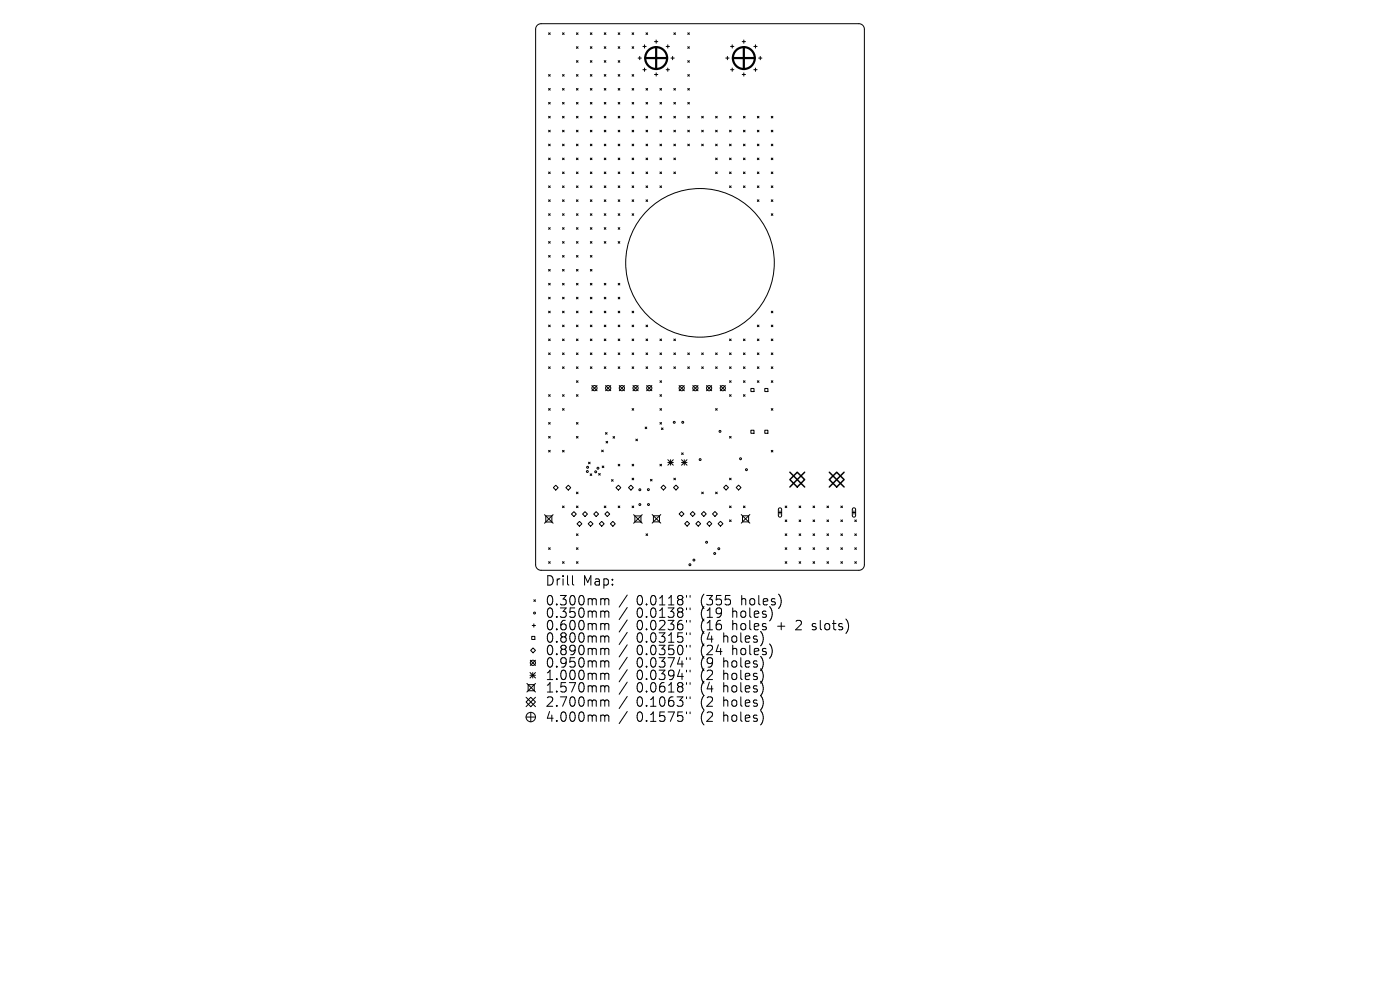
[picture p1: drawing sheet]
<svg xmlns="http://www.w3.org/2000/svg" width="297mm" height="210mm" viewBox="0 0 297 210" stroke-linecap="round" stroke-linejoin="round" font-family="sans-serif">
<defs><g id="words">
<g font-size="2.8">
<text x="115.6" y="124.5">Drill</text>
<text x="123.6" y="124.5">Map:</text>
<text x="115.6" y="128.7">0.300mm</text>
<text x="115.6" y="131.3">0.350mm</text>
<text x="135" y="128.7">0.0118&quot;</text>
<text x="135" y="131.3">0.0138&quot;</text>
<text x="148.8" y="128.7">(355</text>
<text x="148.8" y="131.3">(19</text>
<text x="155.6" y="131.3">holes)</text>
<text x="157.5" y="128.7">holes)</text>
<text x="115.6" y="134">0.600mm</text>
<text x="115.6" y="136.6">0.800mm</text>
<text x="135" y="134">0.0236&quot;</text>
<text x="135" y="136.6">0.0315&quot;</text>
<text x="148.8" y="134">(16</text>
<text x="148.8" y="136.6">(4</text>
<text x="153.7" y="136.6">holes)</text>
<text x="155.6" y="134">holes</text>
<text x="165.4" y="134">+</text>
<text x="169.6" y="134">2</text>
<text x="173.2" y="134">slots)</text>
<text x="115.6" y="139.3">0.890mm</text>
<text x="115.6" y="141.9">0.950mm</text>
<text x="135" y="139.3">0.0350&quot;</text>
<text x="135" y="141.9">0.0374&quot;</text>
<text x="148.8" y="139.3">(24</text>
<text x="148.8" y="141.9">(9</text>
<text x="153.7" y="141.9">holes)</text>
<text x="155.6" y="139.3">holes)</text>
<text x="115.6" y="144.5">1.000mm</text>
<text x="115.6" y="147.2">1.570mm</text>
<text x="135" y="144.5">0.0394&quot;</text>
<text x="135" y="147.2">0.0618&quot;</text>
<text x="148.8" y="144.5">(2</text>
<text x="148.8" y="147.2">(4</text>
<text x="153.7" y="144.5">holes)</text>
<text x="153.7" y="147.2">holes)</text>
<text x="115.6" y="150.2">2.700mm</text>
<text x="115.6" y="153.4">4.000mm</text>
<text x="135" y="150.2">0.1063&quot;</text>
<text x="135" y="153.4">0.1575&quot;</text>
<text x="148.8" y="150.2">(2</text>
<text x="148.8" y="153.4">(2</text>
<text x="153.7" y="150.2">holes)</text>
<text x="153.7" y="153.4">holes)</text>
</g>
</g></defs>
<g fill="none" stroke="#000" stroke-width=".21">
<path d="M114 5.4l.8-.4h67.4a1.16 1.16 0 0 1 1.2 1.2v113.6a1.16 1.16 0 0 1-1.2 1.2h-67.4a1.16 1.16 0 0 1-1.2-1.2v-113.6zM116.4 7l.3 .3M116.4 15.8l.3 .4M116.4 18.8l.3 .3M116.7 7l-.3 .3M116.7 15.8l-.3 .4M116.7 18.8l-.3 .3M119.3 18.8l.4 .3M119.3 7l.4 .3M119.3 15.8l.4 .4M119.7 15.8l-.4 .4M119.7 18.8l-.4 .3"/>
<path d="M119.7 7l-.4 .3M122.3 9.9l.3 .4M122.3 7l.3 .3M122.3 12.9l.3 .3M122.3 15.8l.3 .4M122.3 18.8l.3 .3M122.6 9.9l-.3 .4M122.6 12.9l-.3 .3M122.6 15.8l-.3 .4M122.6 7l-.3 .3M122.6 18.8l-.3 .3M125.2 12.9l.4 .3"/>
<path d="M125.2 9.9l.4 .4M125.2 15.8l.4 .4M125.2 18.8l.4 .3M125.2 7l.4 .3M125.6 7l-.4 .3M125.6 9.9l-.4 .4M125.6 12.9l-.4 .3M125.6 18.8l-.4 .3M125.6 15.8l-.4 .4M128.2 15.8l.3 .4M128.2 12.9l.3 .3M128.2 18.8l.3 .3"/>
<path d="M128.2 9.9l.3 .4M128.2 7l.3 .3M128.5 7l-.3 .3M128.5 9.9l-.3 .4M128.5 15.8l-.3 .4M128.5 18.8l-.3 .3M128.5 12.9l-.3 .3M131.1 15.8l.4 .4M131.1 12.9l.4 .3M131.1 9.9l.4 .4M131.1 7l.4 .3M131.1 18.8l.4 .3"/>
<path d="M131.5 7l-.4 .3M131.5 12.9l-.4 .3M131.5 15.8l-.4 .4M131.5 18.8l-.4 .3M131.5 9.9l-.4 .4M134.1 18.8l.3 .3M134.1 15.8l.3 .4M134.1 9.9l.3 .4M134.1 7l.3 .3M134.4 9.9l-.3 .4M134.4 15.8l-.3 .4M134.4 18.8l-.3 .3"/>
<path d="M134.4 7l-.3 .3M135.4 12.3h.7M135.7 12v.7M136.4 9.9h.7M136.4 14.8h.7M136.7 9.5v.7M136.7 14.4v.7M137 18.8l.4 .3M137 7l.4 .3M137.4 7l-.4 .3M137.4 18.8l-.4 .3M138.9 8.8h.7"/>
<path d="M138.9 15.8h.7M139.2 8.5v.7M139.2 15.5v.7M140 18.8l.3 .3M140.3 18.8l-.3 .3M141.3 9.9h.7M141.3 14.8h.7M141.7 9.5v.7M141.7 14.4v.7M142.3 12.3h.7M142.7 12v.7M143 18.8l.3 .3"/>
<path d="M143 7l.3 .3M143.3 7l-.3 .3M143.3 18.8l-.3 .3M145.9 18.8l.4 .3M145.9 9.9l.4 .4M145.9 7l.4 .3M145.9 12.9l.4 .3M145.9 15.8l.4 .4M146.3 7l-.4 .3M146.3 9.9l-.4 .4M146.3 12.9l-.4 .3M146.3 15.8l-.4 .4"/>
<path d="M146.3 18.8l-.4 .3M154 12.3h.7M154.3 12v.7M155 9.9h.7M155 14.8h.7M155.3 9.5v.7M155.3 14.4v.7M157.5 8.8h.6M157.5 15.8h.6M157.8 8.5v.7M157.8 15.5v.7M159.9 9.9h.7"/>
<path d="M159.9 14.8h.7M160.3 9.5v.7M160.3 14.4v.7M160.9 12.3h.7M161.3 12v.7M116.4 21.7l.3 .4M116.4 24.7l.3 .3M116.4 27.6l.3 .4M116.4 30.6l.3 .3M116.4 33.5l.3 .4M116.4 36.5l.3 .3M116.4 39.4l.3 .4"/>
<path d="M116.7 21.7l-.3 .4M116.7 24.7l-.3 .3M116.7 27.6l-.3 .4M116.7 30.6l-.3 .3M116.7 33.5l-.3 .4M116.7 36.5l-.3 .3M116.7 39.4l-.3 .4M119.3 21.7l.4 .4M119.3 24.7l.4 .3M119.3 27.6l.4 .4M119.3 30.6l.4 .3M119.3 33.5l.4 .4"/>
<path d="M119.3 36.5l.4 .3M119.3 39.4l.4 .4M119.7 21.7l-.4 .4M119.7 24.7l-.4 .3M119.7 27.6l-.4 .4M119.7 30.6l-.4 .3M119.7 33.5l-.4 .4M119.7 36.5l-.4 .3M119.7 39.4l-.4 .4M122.3 21.7l.3 .4M122.3 24.7l.3 .3M122.3 27.6l.3 .4"/>
<path d="M122.3 30.6l.3 .3M122.3 36.5l.3 .3M122.3 39.4l.3 .4M122.3 33.5l.3 .4M122.6 21.7l-.3 .4M122.6 24.7l-.3 .3M122.6 27.6l-.3 .4M122.6 30.6l-.3 .3M122.6 33.5l-.3 .4M122.6 36.5l-.3 .3M122.6 39.4l-.3 .4M125.2 24.7l.4 .3"/>
<path d="M125.2 27.6l.4 .4M125.2 30.6l.4 .3M125.2 33.5l.4 .4M125.2 39.4l.4 .4M125.2 21.7l.4 .4M125.2 36.5l.4 .3M125.6 21.7l-.4 .4M125.6 24.7l-.4 .3M125.6 27.6l-.4 .4M125.6 30.6l-.4 .3M125.6 33.5l-.4 .4M125.6 36.5l-.4 .3"/>
<path d="M125.6 39.4l-.4 .4M128.2 27.6l.3 .4M128.2 33.5l.3 .4M128.2 36.5l.3 .3M128.2 21.7l.3 .4M128.2 24.7l.3 .3M128.2 39.4l.3 .4M128.2 30.6l.3 .3M128.5 21.7l-.3 .4M128.5 24.7l-.3 .3M128.5 27.6l-.3 .4M128.5 30.6l-.3 .3"/>
<path d="M128.5 33.5l-.3 .4M128.5 36.5l-.3 .3M128.5 39.4l-.3 .4M131.1 30.6l.4 .3M131.1 36.5l.4 .3M131.1 21.7l.4 .4M131.1 24.7l.4 .3M131.1 27.6l.4 .4M131.1 33.5l.4 .4M131.1 39.4l.4 .4M131.5 21.7l-.4 .4M131.5 24.7l-.4 .3"/>
<path d="M131.5 27.6l-.4 .4M131.5 30.6l-.4 .3M131.5 33.5l-.4 .4M131.5 36.5l-.4 .3M131.5 39.4l-.4 .4M134.1 33.5l.3 .4M134.1 39.4l.3 .4M134.1 24.7l.3 .3M134.1 30.6l.3 .3M134.1 36.5l.3 .3M134.1 21.7l.3 .4M134.1 27.6l.3 .4"/>
<path d="M134.4 21.7l-.3 .4M134.4 24.7l-.3 .3M134.4 27.6l-.3 .4M134.4 30.6l-.3 .3M134.4 33.5l-.3 .4M134.4 36.5l-.3 .3M134.4 39.4l-.3 .4M137 36.5l.4 .3M137 21.7l.4 .4M137 27.6l.4 .4M137 33.5l.4 .4M137 39.4l.4 .4"/>
<path d="M137 24.7l.4 .3M137 30.6l.4 .3M137.4 21.7l-.4 .4M137.4 24.7l-.4 .3M137.4 27.6l-.4 .4M137.4 30.6l-.4 .3M137.4 33.5l-.4 .4M137.4 36.5l-.4 .3M137.4 39.4l-.4 .4M140 24.7l.3 .3M140 30.6l.3 .3M140 36.5l.3 .3"/>
<path d="M140 21.7l.3 .4M140 27.6l.3 .4M140 33.5l.3 .4M140 39.4l.3 .4M140.3 21.7l-.3 .4M140.3 24.7l-.3 .3M140.3 27.6l-.3 .4M140.3 30.6l-.3 .3M140.3 36.5l-.3 .3M140.3 39.4l-.3 .4M140.3 33.5l-.3 .4M143 33.5l.3 .4"/>
<path d="M143 24.7l.3 .3M143 30.6l.3 .3M143 36.5l.3 .3M143 21.7l.3 .4M143 27.6l.3 .4M143.3 21.7l-.3 .4M143.3 24.7l-.3 .3M143.3 27.6l-.3 .4M143.3 33.5l-.3 .4M143.3 36.5l-.3 .3M143.3 30.6l-.3 .3M145.9 27.6l.4 .4"/>
<path d="M145.9 21.7l.4 .4M145.9 24.7l.4 .3M145.9 30.6l.4 .3M146.3 21.7l-.4 .4M146.3 24.7l-.4 .3M146.3 30.6l-.4 .3M146.3 27.6l-.4 .4M148.9 30.6l.3 .3M148.9 27.6l.3 .4M148.9 24.7l.3 .3M149.2 27.6l-.3 .4M149.2 30.6l-.3 .3"/>
<path d="M149.2 24.7l-.3 .3M151.8 24.7l.4 .3M151.8 30.6l.4 .3M151.8 36.5l.4 .3M151.8 27.6l.4 .4M151.8 33.5l.4 .4M152.2 24.7l-.4 .3M152.2 27.6l-.4 .4M152.2 33.5l-.4 .4M152.2 36.5l-.4 .3M152.2 30.6l-.4 .3M154.8 27.6l.3 .4"/>
<path d="M154.8 33.5l.3 .4M154.8 39.4l.3 .4M154.8 24.7l.3 .3M154.8 30.6l.3 .3M154.8 36.5l.3 .3M155.1 24.7l-.3 .3M155.1 30.6l-.3 .3M155.1 33.5l-.3 .4M155.1 36.5l-.3 .3M155.1 39.4l-.3 .4M155.1 27.6l-.3 .4M157.7 30.6l.4 .3"/>
<path d="M157.7 36.5l.4 .3M157.7 27.6l.4 .4M157.7 33.5l.4 .4M157.7 39.4l.4 .4M157.7 24.7l.4 .3M158.1 27.6l-.4 .4M158.1 30.6l-.4 .3M158.1 33.5l-.4 .4M158.1 36.5l-.4 .3M158.1 39.4l-.4 .4M158.1 24.7l-.4 .3M160.7 39.4l.3 .4"/>
<path d="M160.7 24.7l.3 .3M160.7 30.6l.3 .3M160.7 36.5l.3 .3M160.7 27.6l.3 .4M160.7 33.5l.3 .4M161 24.7l-.3 .3M161 27.6l-.3 .4M161 30.6l-.3 .3M161 33.5l-.3 .4M161 39.4l-.3 .4M161 36.5l-.3 .3M163.6 27.6l.4 .4"/>
<path d="M163.6 33.5l.4 .4M163.6 39.4l.4 .4M163.6 30.6l.4 .3M163.6 36.5l.4 .3M163.6 24.7l.4 .3M164 24.7l-.4 .3M164 27.6l-.4 .4M164 30.6l-.4 .3M164 36.5l-.4 .3M164 39.4l-.4 .4M164 33.5l-.4 .4M116.4 42.4l.3 .3"/>
<path d="M116.4 45.3l.3 .4M116.4 48.3l.3 .3M116.4 51.2l.3 .4M116.4 54.2l.3 .3M116.4 57.1l.3 .4M116.7 42.4l-.3 .3M116.7 45.3l-.3 .4M116.7 48.3l-.3 .3M116.7 51.2l-.3 .4M116.7 54.2l-.3 .3M116.7 57.1l-.3 .4M119.3 42.4l.4 .3"/>
<path d="M119.3 48.3l.4 .3M119.3 51.2l.4 .4M119.3 54.2l.4 .3M119.3 57.1l.4 .4M119.3 45.3l.4 .4M119.7 42.4l-.4 .3M119.7 45.3l-.4 .4M119.7 48.3l-.4 .3M119.7 51.2l-.4 .4M119.7 54.2l-.4 .3M119.7 57.1l-.4 .4M122.3 42.4l.3 .3"/>
<path d="M122.3 45.3l.3 .4M122.3 51.2l.3 .4M122.3 57.1l.3 .4M122.3 48.3l.3 .3M122.3 54.2l.3 .3M122.6 42.4l-.3 .3M122.6 45.3l-.3 .4M122.6 48.3l-.3 .3M122.6 51.2l-.3 .4M122.6 54.2l-.3 .3M122.6 57.1l-.3 .4M125.2 45.3l.4 .4"/>
<path d="M125.2 48.3l.4 .3M125.2 54.2l.4 .3M125.2 51.2l.4 .4M125.2 57.1l.4 .4M125.2 42.4l.4 .3M125.6 42.4l-.4 .3M125.6 45.3l-.4 .4M125.6 48.3l-.4 .3M125.6 51.2l-.4 .4M125.6 54.2l-.4 .3M125.6 57.1l-.4 .4M128.2 42.4l.3 .3"/>
<path d="M128.2 48.3l.3 .3M128.2 51.2l.3 .4M128.2 45.3l.3 .4M128.5 42.4l-.3 .3M128.5 45.3l-.3 .4M128.5 48.3l-.3 .3M128.5 51.2l-.3 .4M131.1 45.3l.4 .4M131.1 51.2l.4 .4M131.1 42.4l.4 .3M131.1 48.3l.4 .3M131.5 42.4l-.4 .3"/>
<path d="M131.5 45.3l-.4 .4M131.5 48.3l-.4 .3M131.5 51.2l-.4 .4M134.1 45.3l.3 .4M134.1 42.4l.3 .3M134.4 42.4l-.3 .3M134.4 45.3l-.3 .4M137 42.4l.4 .3M137.4 42.4l-.4 .3M160.7 42.4l.3 .3M161 42.4l-.3 .3M163.6 45.3l.4 .4"/>
<path d="M163.6 42.4l.4 .3M164 45.3l-.4 .4M164 42.4l-.4 .3M116.4 60.1l.3 .4M116.4 63.1l.3 .3M116.4 66l.3 .4M116.4 69l.3 .3M116.4 71.9l.3 .4M116.4 74.9l.3 .3M116.4 77.8l.3 .4M116.7 60.1l-.3 .4M116.7 63.1l-.3 .3"/>
<path d="M116.7 66l-.3 .4M116.7 69l-.3 .3M116.7 71.9l-.3 .4M116.7 74.9l-.3 .3M116.7 77.8l-.3 .4M119.3 60.1l.4 .4M119.3 63.1l.4 .3M119.3 69l.4 .3M119.3 71.9l.4 .4M119.3 74.9l.4 .3M119.3 77.8l.4 .4M119.3 66l.4 .4"/>
<path d="M119.7 60.1l-.4 .4M119.7 63.1l-.4 .3M119.7 66l-.4 .4M119.7 69l-.4 .3M119.7 71.9l-.4 .4M119.7 74.9l-.4 .3M119.7 77.8l-.4 .4M122.3 60.1l.3 .4M122.3 63.1l.3 .3M122.3 66l.3 .4M122.3 71.9l.3 .4M122.3 74.9l.3 .3"/>
<path d="M122.3 77.8l.3 .4M122.3 69l.3 .3M122.6 60.1l-.3 .4M122.6 63.1l-.3 .3M122.6 66l-.3 .4M122.6 69l-.3 .3M122.6 71.9l-.3 .4M122.6 77.8l-.3 .4M122.6 74.9l-.3 .3M125.2 60.1l.4 .4M125.2 63.1l.4 .3M125.2 66l.4 .4"/>
<path d="M125.2 69l.4 .3M125.2 74.9l.4 .3M125.2 71.9l.4 .4M125.2 77.8l.4 .4M125.6 60.1l-.4 .4M125.6 63.1l-.4 .3M125.6 66l-.4 .4M125.6 69l-.4 .3M125.6 74.9l-.4 .3M125.6 77.8l-.4 .4M125.6 71.9l-.4 .4M128.2 63.1l.3 .3"/>
<path d="M128.2 69l.3 .3M128.2 71.9l.3 .4M128.2 77.8l.3 .4M128.2 74.9l.3 .3M128.2 60.1l.3 .4M128.2 66l.3 .4M128.5 60.1l-.3 .4M128.5 63.1l-.3 .3M128.5 66l-.3 .4M128.5 71.9l-.3 .4M128.5 74.9l-.3 .3M128.5 77.8l-.3 .4"/>
<path d="M128.5 69l-.3 .3M131.1 60.1l.4 .4M131.1 66l.4 .4M131.1 71.9l.4 .4M131.1 77.8l.4 .4M131.1 63.1l.4 .3M131.1 69l.4 .3M131.1 74.9l.4 .3M131.5 60.1l-.4 .4M131.5 63.1l-.4 .3M131.5 69l-.4 .3M131.5 71.9l-.4 .4"/>
<path d="M131.5 74.9l-.4 .3M131.5 77.8l-.4 .4M131.5 66l-.4 .4M134.1 69l.3 .3M134.1 74.9l.3 .3M134.1 66l.3 .4M134.1 71.9l.3 .4M134.1 77.8l.3 .4M134.4 66l-.3 .4M134.4 69l-.3 .3M134.4 71.9l-.3 .4M134.4 74.9l-.3 .3"/>
<path d="M134.4 77.8l-.3 .4M137 71.9l.4 .4M137 77.8l.4 .4M137 69l.4 .3M137 74.9l.4 .3M137.4 69l-.4 .3M137.4 71.9l-.4 .4M137.4 74.9l-.4 .3M137.4 77.8l-.4 .4M140 71.9l.3 .4M140 77.8l.3 .4M140 74.9l.3 .3"/>
<path d="M140.3 71.9l-.3 .4M140.3 74.9l-.3 .3M140.3 77.8l-.3 .4M143 74.9l.3 .3M143 77.8l.3 .4M143 71.9l.3 .4M143.3 71.9l-.3 .4M143.3 77.8l-.3 .4M143.3 74.9l-.3 .3M145.9 77.8l.4 .4M145.9 74.9l.4 .3M146.3 74.9l-.4 .3"/>
<path d="M146.3 77.8l-.4 .4M148.9 77.8l.3 .4M148.9 74.9l.3 .3M149.2 77.8l-.3 .4M149.2 74.9l-.3 .3M151.8 77.8l.4 .4M151.8 74.9l.4 .3M152.2 74.9l-.4 .3M152.2 77.8l-.4 .4M154.8 77.8l.3 .4M154.8 71.9l.3 .4M154.8 74.9l.3 .3"/>
<path d="M155.1 71.9l-.3 .4M155.1 74.9l-.3 .3M155.1 77.8l-.3 .4M157.7 74.9l.4 .3M157.7 77.8l.4 .4M157.7 71.9l.4 .4M158.1 77.8l-.4 .4M158.1 71.9l-.4 .4M158.1 74.9l-.4 .3M160.7 77.8l.3 .4M160.7 74.9l.3 .3M160.7 69l.3 .3"/>
<path d="M160.7 71.9l.3 .4M161 74.9l-.3 .3M161 77.8l-.3 .4M161 69l-.3 .3M161 71.9l-.3 .4M163.6 71.9l.4 .4M163.6 74.9l.4 .3M163.6 66l.4 .4M163.6 69l.4 .3M163.6 77.8l.4 .4M164 71.9l-.4 .4M164 74.9l-.4 .3"/>
<path d="M164 66l-.4 .4M164 77.8l-.4 .4M164 69l-.4 .3M116.4 83.7l.3 .4M116.4 86.7l.3 .3M116.4 89.6l.3 .4M116.4 92.6l.3 .3M116.4 95.5l.3 .4M116.7 83.7l-.3 .4M116.7 86.7l-.3 .3M116.7 89.6l-.3 .4M116.7 92.6l-.3 .3"/>
<path d="M116.7 95.5l-.3 .4M119.3 86.7l.4 .3M119.3 95.5l.4 .4M119.3 83.7l.4 .4M119.7 83.7l-.4 .4M119.7 86.7l-.4 .3M119.7 95.5l-.4 .4M122.3 80.8l.3 .3M122.3 92.6l.3 .3M122.3 83.7l.3 .4M122.3 89.6l.3 .4M122.6 80.8l-.3 .3"/>
<path d="M122.6 83.7l-.3 .4M122.6 89.6l-.3 .4M122.6 92.6l-.3 .3M124.8 98l.4 .4M125.2 98l-.4 .4M125.6 81.8l1.1 1.1M126.7 81.8l-1.1 1.1M127.6 95.5l.4 .3M127.8 98.9l.3 .3M128 95.5l-.4 .3M128.1 98.9l-.3 .3M128.5 91.8l.3 .3"/>
<path d="M128.5 81.8l1.1 1.1M128.6 93.6l.3 .4M128.8 91.8l-.3 .3M128.9 93.6l-.3 .4M129.6 81.8l-1.1 1.1M130 92.6l.4 .4M130.4 92.6l-.4 .4M131.1 98.5l.4 .3M131.4 81.8l1.1 1.1M131.5 98.5l-.4 .3M132.5 81.8l-1.1 1.1M134.1 86.7l.3 .3"/>
<path d="M134.1 98.5l.3 .3M134.3 81.8l1.1 1.1M134.4 86.7l-.3 .3M134.4 98.5l-.3 .3M134.9 93.1l.3 .4M135.2 93.1l-.3 .4M135.4 81.8l-1.1 1.1M136.9 90.6l.3 .3M137.2 81.8l1.1 1.1M137.2 90.6l-.3 .3M138.3 81.8l-1.1 1.1M140 80.8l.3 .3"/>
<path d="M140 86.7l.3 .3M140 83.7l.3 .4M140 89.6l.3 .4M140 98.5l.3 .3M140.3 90.8l.4 .3M140.3 86.7l-.3 .3M140.3 98.5l-.3 .3M140.3 89.6l-.3 .4M140.3 80.8l-.3 .3M140.3 83.7l-.3 .4M140.7 90.8l-.4 .3M141.7 97.5l1.1 1.2"/>
<path d="M141.7 98.1h1.1M142.3 97.5v1.2M142.8 97.5l-1.1 1.2M144.1 81.8l1.1 1.1M144.6 98.1h1.1M144.6 97.5l1.1 1.2M144.6 96.1l.3 .3M144.9 96.1l-.3 .3M145.2 97.5v1.2M145.2 81.8l-1.1 1.1M145.7 97.5l-1.1 1.2M147 81.8l1.1 1.1"/>
<path d="M148.1 81.8l-1.1 1.1M149.9 81.8l1.1 1.1M151 81.8l-1.1 1.1M151.8 86.7l.4 .3M152.2 86.7l-.4 .3M152.8 81.8l1.1 1.1M153.9 81.8l-1.1 1.1M154.8 83.7l.3 .4M154.8 80.8l.3 .3M154.8 92.6l.3 .3M155.1 80.8l-.3 .3M155.1 83.7l-.3 .4"/>
<path d="M155.1 92.6l-.3 .3M157.7 83.7l.4 .4M157.7 80.8l.4 .3M158.1 80.8l-.4 .3M158.1 83.7l-.4 .4M159.3 82.4h.7v.7h-.7zM159.3 91.3h.7v.6h-.7zM160.7 80.8l.3 .3M161 80.8l-.3 .3M162.2 82.4h.7v.7h-.7zM162.2 91.3h.7v.6h-.7zM163.6 80.8l.4 .3"/>
<path d="M163.6 86.7l.4 .3M163.6 95.5l.4 .4M164 86.7l-.4 .3M164 80.8l-.4 .3M164 95.5l-.4 .4M115.5 109.2l1.8 1.8M115.8 109.4h1.3v1.3h-1.3zM116.4 116.2l.3 .3M116.4 119.2l.3 .3M116.7 116.2l-.3 .3M116.7 119.2l-.3 .3M117.3 109.2l-1.8 1.8"/>
<path d="M117.4 103.4l.5-.5 .5 .5-.5 .6zM119.3 119.2l.4 .3M119.3 107.3l.4 .4M119.7 107.3l-.4 .4M119.7 119.2l-.4 .3M120 103.4l.6-.5 .5 .5-.5 .6zM121.2 109l.5-.5 .6 .5-.6 .6zM122.3 104.4l.3 .3M122.3 107.3l.3 .4M122.3 113.2l.3 .4M122.3 116.2l.3 .3M122.3 119.2l.3 .3"/>
<path d="M122.4 111.1l.5-.5 .5 .5-.5 .5zM122.6 113.2l-.3 .4M122.6 104.4l-.3 .3M122.6 116.2l-.3 .3M122.6 107.3l-.3 .4M122.6 119.2l-.3 .3M124.1 108.5l.5 .5-.5 .6-.5-.6zM124.8 111.1l.5-.5 .5 .5-.5 .5zM125.2 100.5l.3 .4M125.5 100.5l-.3 .4M126.5 108.5l.5 .5-.5 .6-.5-.6zM127 100.4l.3 .4"/>
<path d="M127.1 111.1l.6-.5 .5 .5-.5 .5zM127.3 100.4l-.3 .4M128.2 107.3l.3 .4M128.5 107.3l-.3 .4M128.8 108.5l.6 .5-.6 .6-.5-.6zM129.5 111.1l.5-.5 .5 .5-.5 .5zM129.7 101.7l.4 .4M130.1 101.7l-.4 .4M130.7 103.4l.5-.5 .5 .5-.5 .6zM131.1 107.3l.4 .4M131.5 107.3l-.4 .4M133.3 103.4l.6-.5 .5 .5-.5 .6z"/>
<path d="M134.1 101.4l.3 .4M134.1 107.3l.3 .4M134.4 109.2l1.8 1.8M134.4 101.4l-.3 .4M134.4 107.3l-.3 .4M134.7 109.4h1.3v1.3h-1.3zM136.2 109.2l-1.8 1.8M137 113.2l.4 .4M137.4 113.2l-.4 .4M138 101.7l.3 .3M138.3 101.7l-.3 .3M138.4 109.1l1.8 1.9"/>
<path d="M138.6 109.4h1.3v1.3h-1.3zM140.2 109.1l-1.8 1.9M140.2 103.4l.5-.5 .6 .5-.6 .5zM142.9 103.4l.5-.5 .5 .5-.5 .5zM143 101.4l.3 .4M143.3 101.4l-.3 .4M144.1 109l.5-.5 .5 .5-.5 .5zM145.8 110.6l.5 .5-.5 .5-.6-.5zM146.4 109l.5-.5 .6 .5-.6 .5zM148.1 110.6l.5 .5-.5 .5-.5-.5zM148.8 109l.5-.5 .5 .5-.5 .5zM148.9 104.4l.3 .3"/>
<path d="M149.2 104.4l-.3 .3M150.5 110.6l.5 .5-.5 .5-.5-.5zM151.2 109l.5-.5 .5 .5-.5 .5zM151.8 104.4l.4 .3M152.2 104.4l-.4 .3M152.9 110.6l.5 .5-.5 .5-.6-.5zM153.5 103.4l.5-.5 .5 .5-.5 .5zM154.8 110.3l.3 .3M154.8 107.3l.3 .4M154.8 101.4l.3 .4M155.1 101.4l-.3 .4M155.1 107.3l-.3 .4"/>
<path d="M155.1 110.3l-.3 .3M156.2 103.4l.5-.5 .5 .5-.5 .5zM157.3 109.1l1.8 1.9M157.5 109.4h1.3v1.3h-1.3zM157.7 107.3l.4 .4M158.1 107.3l-.4 .4M159.1 109.1l-1.8 1.9M165.1 108.7h.7M165.2 107.8l.4-.1 .2 .3v1.4l-.3 .3-.4-.3zM165.5 108.4v.7M166.6 119.2l.3 .3M166.6 113.2l.3 .4"/>
<path d="M166.6 107.3l.3 .4M166.6 110.3l.3 .3M166.6 116.2l.3 .3M166.9 107.3l-.3 .4M166.9 110.3l-.3 .3M166.9 113.2l-.3 .4M166.9 116.2l-.3 .3M166.9 119.2l-.3 .3M169.5 107.3l.4 .4M169.5 116.2l.4 .3M169.5 113.2l.4 .4M169.5 119.2l.4 .3"/>
<path d="M169.5 110.3l.4 .3M169.9 107.3l-.4 .4M169.9 110.3l-.4 .3M169.9 113.2l-.4 .4M169.9 116.2l-.4 .3M169.9 119.2l-.4 .3M172.5 110.3l.3 .3M172.5 119.2l.3 .3M172.5 116.2l.3 .3M172.5 113.2l.3 .4M172.5 107.3l.3 .4M172.8 107.3l-.3 .4"/>
<path d="M172.8 110.3l-.3 .3M172.8 113.2l-.3 .4M172.8 116.2l-.3 .3M172.8 119.2l-.3 .3M175.4 113.2l.4 .4M175.4 119.2l.4 .3M175.4 116.2l.4 .3M175.4 110.3l.4 .3M175.4 107.3l.4 .4M175.8 107.3l-.4 .4M175.8 110.3l-.4 .3M175.8 113.2l-.4 .4"/>
<path d="M175.8 116.2l-.4 .3M175.8 119.2l-.4 .3M178.4 116.2l.3 .3M178.4 119.2l.3 .3M178.4 113.2l.3 .4M178.4 110.3l.3 .3M178.4 107.3l.3 .4M178.7 107.3l-.3 .4M178.7 110.3l-.3 .3M178.7 113.2l-.3 .4M178.7 116.2l-.3 .3M178.7 119.2l-.3 .3"/>
<path d="M180.8 108.7h.7M180.9 107.8l.4-.1 .2 .3v1.4l-.3 .3-.4-.3zM181.2 108.4v.7M181.3 116.2l.4 .3M181.3 113.2l.4 .4M181.3 110.3l.4 .3M181.3 119.2l.4 .3M181.7 110.3l-.4 .3M181.7 113.2l-.4 .4M181.7 116.2l-.4 .3M181.7 119.2l-.4 .3M112.8 135h.7v.7h-.7z"/>
<path d="M112.9 132.7h.7M113.1 137.4l.5 .6-.5 .5-.5-.5zM113.3 127.2l.3 .4M113.3 132.3v.7M113.6 127.2l-.3 .4M121.4 122.1v1.7l.3 .3M127.7 127h.3l.3 .3M127.7 129.6h.3l.3 .3M127.7 132.3h.3l.3 .3M127.7 134.9h.3l.3 .3M127.7 137.5h.3l.3 .3M128.3 127.3l.3-.3 .5 .1 .1 1.2"/>
<path d="M128.3 127.3v1M128.3 129.9v1.1M128.3 132.6v1M128.3 135.2v1M128.3 137.8v1.1M128.3 129.9l.3-.3 .5 .1 .1 1.3M128.3 132.6l.3-.3 .5 .1 .1 1.2M128.3 135.2l.3-.3 .5 .1 .1 1.2M128.3 137.8l.3-.3 .5 .1 .1 1.3M133.1 126.2l-1.7 2.6M133.1 128.9l-1.7 2.5M133.1 131.5l-1.7 2.6"/>
<path d="M133.1 134.1l-1.7 2.6M133.1 136.8l-1.7 2.6M133.1 139.4l-1.7 2.6M145.6 126.3v.4M145.6 129v.3M145.6 131.6v.4M145.6 134.2v.4M145.6 136.9v.4M145.6 139.5v.4M146.4 126.3v.4M146.4 129v.3M146.4 131.6v.4"/>
<path d="M146.4 134.2v.4M146.4 136.9v.4M146.4 139.5v.4M172.3 133.5l.2 .1M172.4 132.4v.4M111.6 147.9l2 2M111.6 152.1h2M111.8 145l1.8 1.8M112 145.2h1.3v1.3h-1.3zM112.4 142.7l1.2 1.1M112.4 143.2h1.2M112.5 140.1l1.1 1.1"/>
<path d="M112.6 147.9l1 1-1 1-1-1zM112.6 151.1v2M113 142.7v1.1M113.6 140.1l-1.1 1.1M113.6 142.7l-1.2 1.1M113.6 145l-1.8 1.8M113.6 147.9l-2 2M127.7 140.2h.3l.3 .3M127.7 142.8h.3l.3 .3M127.7 145.5l.5 .1 .1 .2M127.7 148.5h.3l.3 .3M127.7 151.7h.3l.3 .3"/>
<path d="M128.3 140.5v1M128.3 143.1v1.1M128.3 145.8v1M128.3 148.8v1M128.3 152v1M128.3 140.5l.3-.3 .5 .1 .1 1.2M128.3 143.1l.3-.3 .5 .1 .1 1.3M128.3 145.8l.3-.3 .5 .1 .1 1.2M128.3 148.8l.3-.3 .5 .1 .1 1.2M128.3 152l.3-.3 .5 .1 .1 1.2M133.1 142.1l-1.7 2.5M133.1 144.7l-1.7 2.6"/>
<path d="M133.1 147.7l-1.7 2.6M133.1 150.9l-1.7 2.6M145.6 142.2v.3M145.6 144.8v.4M145.6 147.8v.4M145.6 151v.4M146.4 142.2v.3M146.4 144.8v.4M146.4 147.8v.4M146.4 151v.4"/>
<circle cx="148.5" cy="55.8" r="15.8"/>
<circle cx="124.7" cy="99.1" r=".2"/>
<circle cx="126.1" cy="82.3" r=".55"/>
<circle cx="126.9" cy="99.3" r=".2"/>
<circle cx="129" cy="82.3" r=".55"/>
<circle cx="131.9" cy="82.3" r=".55"/>
<circle cx="134.8" cy="82.3" r=".55"/>
<circle cx="137.7" cy="82.3" r=".55"/>
<circle cx="143" cy="89.6" r=".2"/>
<circle cx="144.6" cy="82.3" r=".55"/>
<circle cx="144.8" cy="89.6" r=".2"/>
<circle cx="147.5" cy="82.3" r=".55"/>
<circle cx="148.5" cy="97.5" r=".2"/>
<circle cx="150.4" cy="82.3" r=".55"/>
<circle cx="152.7" cy="91.5" r=".2"/>
<circle cx="153.3" cy="82.3" r=".55"/>
<circle cx="157.1" cy="97.3" r=".2"/>
<circle cx="158.4" cy="99.6" r=".2"/>
<circle cx="124.6" cy="100" r=".2"/>
<circle cx="126.4" cy="100.1" r=".2"/>
<circle cx="135.7" cy="103.9" r=".2"/>
<circle cx="135.7" cy="107" r=".2"/>
<circle cx="137.6" cy="103.9" r=".2"/>
<circle cx="137.6" cy="107" r=".2"/>
<circle cx="146.4" cy="119.8" r=".2"/>
<circle cx="147.2" cy="118.8" r=".2"/>
<circle cx="149.9" cy="115" r=".2"/>
<circle cx="151.6" cy="117.4" r=".2"/>
<circle cx="152.5" cy="116.4" r=".2"/>
<circle cx="113.4" cy="130" r=".2"/>
<circle cx="112.6" cy="152.1" r="1"/>
<circle cx="113" cy="140.6" r=".55"/>
</g>
<path d="M167.6 100.2l3.1 3.1M169.1 100.2l1.6 1.5-1.6 1.6-1.5-1.6zM170.7 100.2l-3.1 3.1M175.9 101.7l1.6-1.5 1.6 1.5-1.6 1.6zM175.9 100.2l3.2 3.1M179.1 100.2l-3.2 3.1" fill="none" stroke="#000" stroke-width=".31"/>
<g fill="none" stroke="#000" stroke-width=".46">
<path d="M136.9 12.3h4.6M139.2 10v4.6M155.5 12.3h4.6M157.8 10v4.6"/>
<circle cx="139.2" cy="12.3" r="2.32"/>
<circle cx="157.8" cy="12.3" r="2.32"/>
</g>
<use href="#words"/>
</svg>
